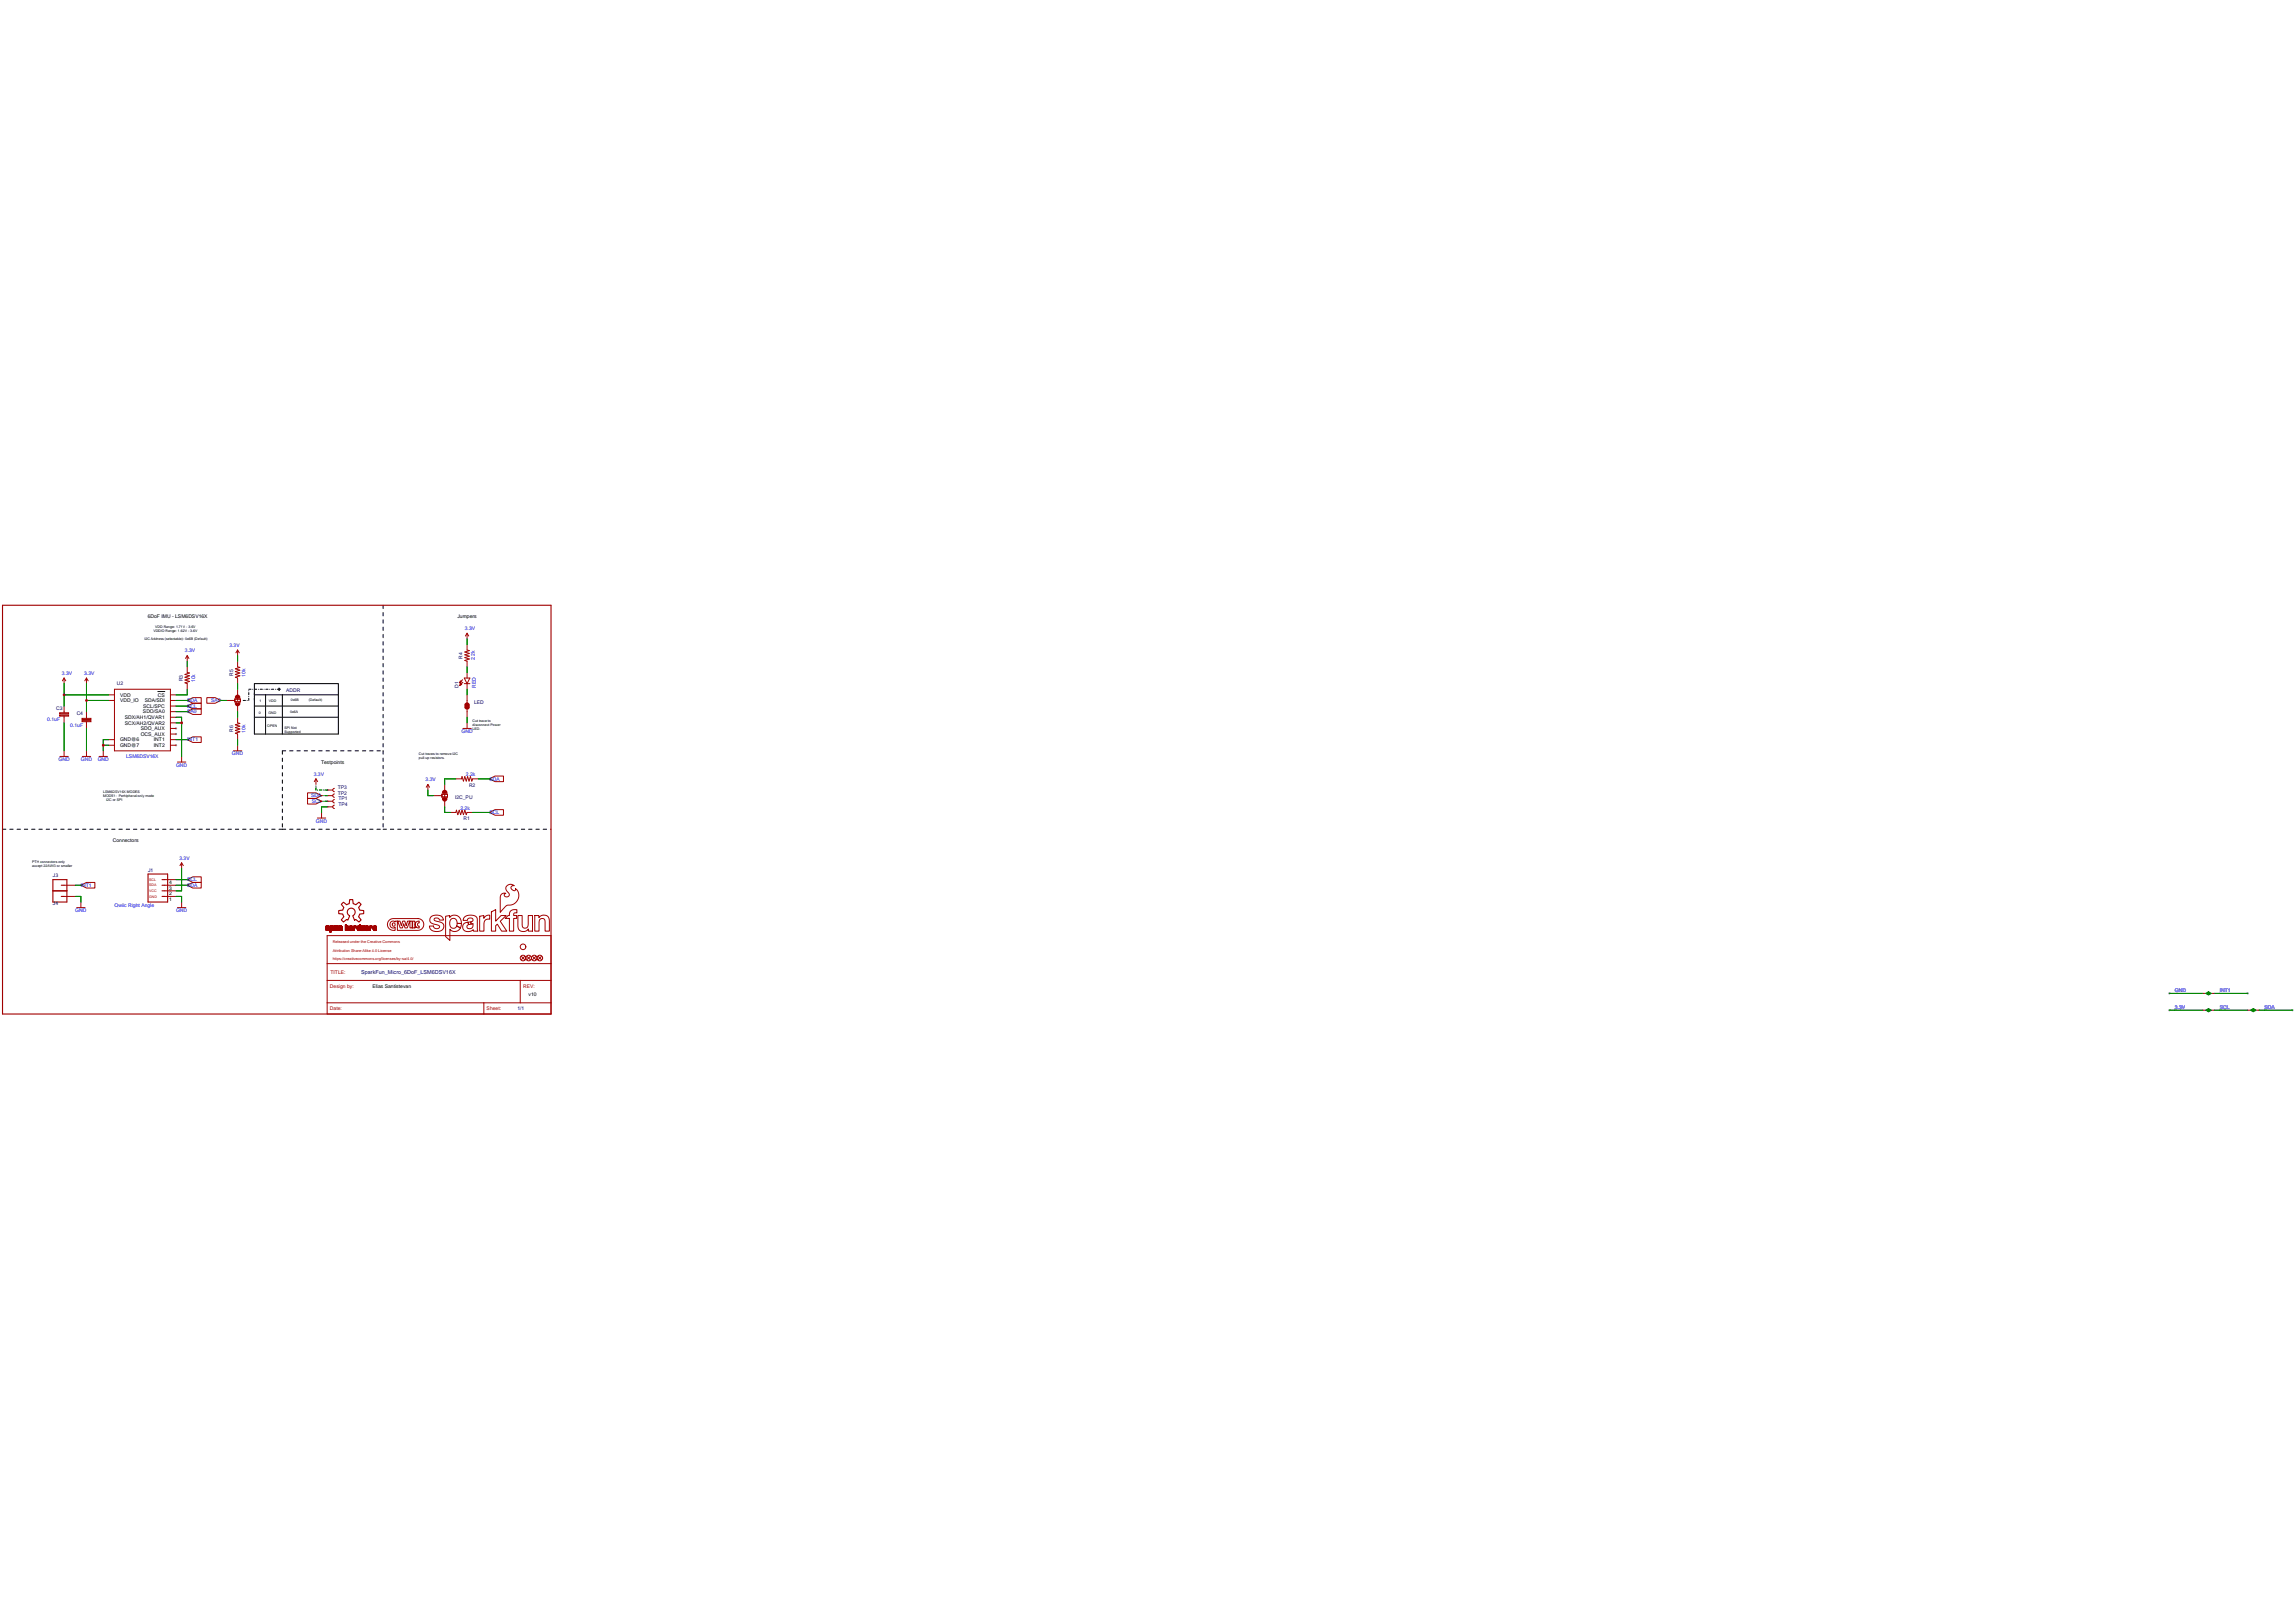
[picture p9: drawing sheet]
<svg xmlns="http://www.w3.org/2000/svg" width="297mm" height="210mm" viewBox="0 0 297 210" stroke-linecap="round" stroke-linejoin="round" font-family="sans-serif">
<defs><g id="words">
<g font-size=".7">
<text x="19.1" y="80">6DoF IMU - LSM6DSV16X</text>
<text x="59.2" y="80">Jumpers</text>
<text x="15.5" y="90.2">VDD</text>
<text x="15.5" y="90.9">VDD_IO</text>
<text x="15.5" y="96">GND@6</text>
<text x="16.2" y="93.1">SDX/AH1/QVAR1</text>
<text x="16.2" y="93.8">SCX/AH2/QVAR2</text>
<text x="18.2" y="94.5">SDO_AUX</text>
<text x="18.2" y="95.2">OCS_AUX</text>
<text x="18.5" y="92.3">SDO/SA0</text>
<text x="18.6" y="91.6">SCL/SPC</text>
<text x="18.7" y="90.9">SDA/SDI</text>
<text x="19.9" y="96">INT1</text>
<text x="20.4" y="90.2">CS</text>
<text x="15.5" y="96.7">GND@7</text>
<text x="19.9" y="96.7">INT2</text>
<text x="41.6" y="98.9">Testpoints</text>
<text x="14.6" y="109">Connectors</text>
<text x="21.9" y="116.6">1</text>
<text x="21.9" y="115.9">2</text>
<text x="21.9" y="115.2">3</text>
<text x="21.9" y="114.4">4</text>
<text x="48.2" y="127.9">Elias Santistevan</text>
<text x="68.5" y="128.9">v10</text>
</g>
<g font-size=".7" fill="#00f">
<text x="29.7" y="83.7">3.3V</text>
<text x="60.2" y="81.5">3.3V</text>
<text x="8" y="87.3">3.3V</text>
<text x="10.9" y="87.3">3.3V</text>
<text x="24" y="84.4">3.3V</text>
<text x="25.3" y="88.3" transform="rotate(-90 25.3 88.3)">10k</text>
<text x="31.8" y="87.6" transform="rotate(-90 31.8 87.6)">10k</text>
<text x="61.5" y="85.5" transform="rotate(-90 61.5 85.5)">2.2k</text>
<text x="61.6" y="89.1" transform="rotate(-90 61.6 89.1)">RED</text>
<text x="6.1" y="93.3">0.1uF</text>
<text x="9.1" y="94">0.1uF</text>
<text x="24.2" y="91.6">SCL</text>
<text x="24.2" y="90.9">SDA</text>
<text x="24.2" y="92.3">SA0</text>
<text x="24.2" y="96">INT1</text>
<text x="27.4" y="90.9">SA0</text>
<text x="31.8" y="94.8" transform="rotate(-90 31.8 94.8)">10k</text>
<text x="59.8" y="94.9">GND</text>
<text x="7.6" y="98.5">GND</text>
<text x="10.5" y="98.5">GND</text>
<text x="12.6" y="98.5">GND</text>
<text x="16.3" y="98.1">LSM6DSV16X</text>
<text x="22.8" y="99.2">GND</text>
<text x="30" y="97.8">GND</text>
<text x="40.6" y="100.4">3.3V</text>
<text x="55.1" y="101.1">3.3V</text>
<text x="60.3" y="100.5">2.2k</text>
<text x="63.4" y="101">SDA</text>
<text x="40.3" y="103.2">SDA</text>
<text x="40.4" y="103.9">SCL</text>
<text x="40.9" y="106.5">GND</text>
<text x="59.6" y="104.8">2.2k</text>
<text x="63.4" y="105.4">SCL</text>
<text x="23.2" y="111.3">3.3V</text>
<text x="9.7" y="118.1">GND</text>
<text x="10.5" y="114.8">INT1</text>
<text x="14.8" y="117.4">Qwiic Right Angle</text>
<text x="22.8" y="118.1">GND</text>
<text x="24.2" y="114.1">SCL</text>
<text x="24.2" y="114.8">SDA</text>
<text x="281.6" y="130.6">3.3V</text>
<text x="281.6" y="128.4">GND</text>
<text x="287.4" y="130.6">SCL</text>
<text x="287.4" y="128.4">INT1</text>
<text x="293.2" y="130.6">SDA</text>
</g>
<g font-size=".7" fill="#000080">
<text x="15.1" y="88.7">U2</text>
<text x="23.7" y="88.2" transform="rotate(-90 23.7 88.2)">R3</text>
<text x="30.2" y="87.5" transform="rotate(-90 30.2 87.5)">R5</text>
<text x="37.1" y="89.5">ADDR</text>
<text x="59.4" y="89.1" transform="rotate(-90 59.4 89.1)">D1</text>
<text x="59.9" y="85.3" transform="rotate(-90 59.9 85.3)">R4</text>
<text x="7.3" y="91.9">C3</text>
<text x="9.9" y="92.6">C4</text>
<text x="30.2" y="94.7" transform="rotate(-90 30.2 94.7)">R6</text>
<text x="61.4" y="91.1">LED</text>
<text x="60.7" y="101.8">R2</text>
<text x="43.7" y="102.8">TP2</text>
<text x="43.7" y="102.1">TP3</text>
<text x="43.8" y="103.6">TP1</text>
<text x="43.8" y="104.3">TP4</text>
<text x="58.9" y="103.5">I2C_PU</text>
<text x="60" y="106.2">R1</text>
<text x="6.8" y="113.6">J3</text>
<text x="19.2" y="112.9">J1</text>
<text x="6.8" y="117.2">J4</text>
<text x="46.8" y="126">SparkFun_Micro_6DoF_LSM6DSV16X</text>
<text x="67" y="130.7">1/1</text>
</g>
<g font-size=".7" fill="#a00000">
<text x="42.7" y="130.7">Date:</text>
<text x="42.7" y="127.8">Design by:</text>
<text x="42.8" y="126">TITLE:</text>
<text x="63" y="130.7">Sheet:</text>
<text x="67.7" y="127.8">REV:</text>
</g>
<g font-size=".5">
<text x="18.7" y="82.8">I2C Address (selectable): 0x6B (Default)</text>
<text x="19.9" y="81.8">VDDIO Range: 1.62V - 3.6V</text>
<text x="20.1" y="81.3">VDD Range: 1.71V - 3.6V</text>
<text x="33.5" y="92.4">0</text>
<text x="33.6" y="90.9">1</text>
<text x="34.6" y="94.1">OPEN</text>
<text x="34.8" y="92.4">GND</text>
<text x="34.8" y="90.9">VDD</text>
<text x="36.9" y="94.4">SPI Not</text>
<text x="36.9" y="94.9">Supported</text>
<text x="37.6" y="92.2">0x6A</text>
<text x="37.7" y="90.8">0x6B</text>
<text x="40" y="90.8">(Default)</text>
<text x="61.2" y="93.5">Cut trace to</text>
<text x="61.2" y="94">disconnect Power</text>
<text x="61.2" y="94.5">LED.</text>
<text x="54.2" y="97.7">Cut traces to remove I2C</text>
<text x="54.2" y="98.2">pull-up resistors.</text>
<text x="13.4" y="102.7">LSM6DSV16X MODES</text>
<text x="13.4" y="103.2">MODE1: Perhipheral-only mode</text>
<text x="13.8" y="103.7">I2C or SPI</text>
<text x="4.2" y="111.7">PTH connectors only</text>
<text x="4.2" y="112.2">accept 22AWG or smaller</text>
</g>
<g font-size=".5" fill="#a00000">
<text x="19.3" y="114.7">SDA</text>
<text x="19.3" y="115.5">VCC</text>
<text x="19.3" y="116.2">GND</text>
<text x="19.3" y="114">SCL</text>
<text x="43.1" y="122.1">Released under the Creative Commons</text>
<text x="43.1" y="123.2">Attribution Share-Alike 4.0 License</text>
<text x="43.1" y="124.3">https://creativecommons.org/licenses/by-sa/4.0/</text>
</g>
</g></defs>
<g fill="#999">
<circle cx="22.8" cy="94.3" r=".15"/>
<circle cx="22.8" cy="95" r=".15"/>
<circle cx="22.8" cy="96.5" r=".15"/>
<circle cx="280.9" cy="130.8" r=".14"/>
<circle cx="296.9" cy="130.8" r=".14"/>
<circle cx="280.9" cy="128.6" r=".14"/>
<circle cx="291.1" cy="128.6" r=".14"/>
</g>
<path d="M49.6 78.3v18.9M36.6 97.2h13M36.6 97.2v10.1M49.6 97.2v10.1M.3 107.3h36.3M36.6 107.3h13M49.6 107.3h21.8" fill="none" stroke="#000" stroke-width=".13" stroke-dasharray=".4 .5"/>
<path d="M20.4 89.5h.9M32.9 88.5h10.9v6.5h-10.9zM32.9 89.9h10.9M32.9 91.4h10.9M32.9 92.8h10.9M34.4 89.9v5.1M36.6 89.9v5.1" fill="none" stroke="#000" stroke-width=".13"/>
<path d="M31.5 90.7h.7M32.2 90.7v-1.5M32.2 89.2h4.1M32.9 90.7v-.8M32.9 89.9v-.7M36.1 89.1v.3M36.1 89.4l.2-.2M36.3 89.2l-.2-.1" fill="none" stroke="#000" stroke-width=".13" stroke-dasharray=".3 .2 0 .2"/>
<path d="M.3 78.3h71.1v52.9h-71.1zM6.8 113.9h1.9v2.9h-1.9zM6.8 115.3h1.9M7.9 114.6h.4M7.9 116h.4M19.2 113.1h2.5v3.7h-2.5zM21 114.6h.3M21 115.3h.3M21 116h.3M21 113.9h.3M44.5 116.8l.4 .3 .3-.1 .1-.6h.4v.6l.4 .1 .4-.3 .3 .3-.4 .4 .2 .3 .5 .1v.4h-.5l-.2 .4 .4 .4-.3 .2-.4-.3-.2 .1-.2-.6a.51 .51 0 0 0 .2-.8 .51 .51 0 0 0-.8 0 .51 .51 0 0 0 .2 .8l-.3 .6-.1-.1-.4 .3-.3-.2 .3-.4-.1-.4h-.5v-.4l.5-.1 .1-.3-.3-.4z" fill="none" stroke="#a10000" stroke-width=".14"/>
<g fill="none" stroke="#a10000" stroke-width=".13">
<path d="M7.7 92.5h1.2v.2h-1.2zM7.7 92.3h1.2v.1h-1.2zM7.8 97.9h1M8.3 87.8v.7M8.3 91.4v.9M8.3 92.7v.9M8.3 97.2v.7M8.3 87.8l.2 .3M8.3 87.8l-.2 .3M10.6 93.3h1.2v.1h-1.2zM10.6 93h1.2v.1h-1.2zM10.7 97.9h1"/>
<path d="M11.2 87.8l.2 .3M11.2 87.8l-.2 .3M11.2 87.8v.7M11.2 92.1v.9M11.2 93.4v.9M11.2 97.2v.7M12.8 97.9h1.1M13.4 97.2v.7M14.1 90.7h.7M14.1 89.9h.7M14.1 95.7h.7M14.1 96.5h.7"/>
<path d="M14.8 89.2h7.3v8h-7.3zM22.1 90.7h.7M22.1 94.3h.7M22.1 89.9h.7M22.1 95.7h.7M22.1 96.5h.7M22.1 91.4h.7M22.1 92.1h.7M22.1 92.8h.7M22.1 93.6h.7M22.1 95h.7M23 98.6h1.1"/>
<path d="M23.5 97.9v.7M24.2 91.4l.8-.4h1.1v.7h-1.1zM24.2 91.4h.1M24.2 90.7l.8-.4h1.1v.7h-1.1zM24.2 90.7h.1M24.2 92.1l.8-.4h1.1v.8h-1.1zM24.2 92.1h.1M24.2 95.7l.8-.3h1.1v.7h-1.1zM24.2 95.7h.1M24.2 86.3v.7l.3 .1-.5 .2 .5 .2-.5 .2 .5 .1-.5 .2 .5 .2-.5 .2 .2 .1v.7M24.2 84.9v.7M24.2 84.9l.3 .3"/>
<path d="M24.2 84.9l-.2 .3M26.8 90.3h1.1l.7 .4-.7 .3h-1.1zM28.6 90.7h.1M29.3 90.7h1.1M30.2 97.2h1.1M30.4 90.5h.7v.3h-.7zM30.8 84.1v.8M30.8 85.6v.7l.3 .1-.6 .2 .6 .1-.6 .2 .6 .2-.6 .2 .6 .2-.6 .2 .3 .1v.7M30.8 89.2v1.5M30.8 91.4v.7M30.8 92.8v.8h.3l-.6 .2 .6 .2-.6 .2 .6 .2-.6 .1 .6 .2-.6 .2 .3 .1v.7M30.8 96.5v.7"/>
<path d="M30.8 84.1l-.3 .4M30.8 84.1l.2 .4M59.6 88.1l.2 .2-.3 .1zM59.6 88.4l.2 .2-.3 .1zM59.9 88l-.4 .4M59.9 88.3l-.4 .4M59.9 94.3h1.1M60.1 87.8h.7l-.3 .7zM60.1 88.5h.7M60.5 82v.7M60.5 83.4v.7l.3 .1-.6 .2 .6 .2-.6 .2 .6 .1-.6 .2 .6 .2-.6 .2 .3 .1v.7M60.5 87v.8"/>
<path d="M60.5 88.5v.7M60.5 89.9v1M60.5 91.1v.5M60.5 91.9v.9M60.5 93.6v.7M60.5 82l.2 .3M60.5 82l-.2 .3M8.3 116h1.4M8.3 114.6h1.4M9.9 117.5h1.1M10.5 114.6l.7-.4h1.1v.7h-1.1zM10.5 114.6h.1"/>
<path d="M10.5 116.8v.7M21.3 116h1.5M21.3 115.3h1.5M21.3 114.6h1.5M21.3 113.9h1.5M23 117.5h1.1M23.5 111.7v.7M23.5 116.8v.7M23.5 111.7l.2 .3M23.5 111.7l-.2 .3M24.2 113.9l.8-.4h1.1v.7h-1.1zM24.2 113.9h.1"/>
<path d="M24.2 114.6l.8-.4h1.1v.7h-1.1zM24.2 114.6h.1M39.8 103.3h1.1l.7 .4-.7 .4h-1.1zM39.8 102.6h1.1l.7 .4-.7 .3h-1.1zM40.9 100.8l.2 .4M40.9 100.8l-.2 .4M40.9 100.8v.7M41.1 105.9h1.1M41.6 103.7h.1M41.6 103h.1M41.6 105.2v.7M42.2 120h.1z"/>
<path d="M42.2 120h.2zM42.2 119.9l.2 .1zM42.2 119.9h.2zM42.2 119.9h.4zM42.3 119.9h.3zM42.3 119.9h.2zM42.3 119.8l.2 .1zM42.3 119.8h.2zM42.4 119.8h.1zM42.4 103.7h.1M42.4 103h.1M42.4 102.3h.1"/>
<path d="M42.4 104.4h.1M42.4 103h.7M42.4 103.7h.7M42.4 102.3h.7M42.4 104.4h.7M42.4 119.8h.1M42.4 119.9h.2zM42.5 119.9h.1zM42.5 119.9l.1 .1zM42.5 120h.1zM42.8 120h.1zM42.8 119.9l.1 .1z"/>
<path d="M42.8 119.9h.1zM42.8 119.9h.4zM42.8 119.9h.3zM42.9 119.8l.2 .1zM42.9 119.8h.2zM42.9 119.8h.1zM42.9 119.8h.1M43 119.9h.2zM43 119.9l.2 .1zM43 120h.2zM43.1 120h.1zM43.3 120h.1z"/>
<path d="M43.3 103.5l-.2 .2 .2 .2M43.3 102.8l-.2 .2 .2 .2M43.3 102l-.2 .3 .2 .2M43.3 104.2l-.2 .2 .2 .2M43.3 119.9l.2 .1zM43.3 119.9h.2zM43.3 119.9h.4zM43.4 119.9h.3zM43.4 119.9h.2zM43.4 119.8l.2 .1zM43.4 119.8h.2zM43.5 119.8h.1z"/>
<path d="M43.5 119.8h.1M43.5 119.9h.2zM43.6 119.9h.1zM43.6 119.9l.1 .1zM43.6 120h.1zM43.8 120h.2zM43.9 120h.1zM43.9 119.9l.1 .1zM43.9 119.9h.1zM43.9 119.9h.3zM43.9 119.8l.3 .1zM44 119.8h.2z"/>
<path d="M44 119.8h.1zM44 119.8h.1M44.1 119.9h.1zM44.1 119.9l.1 .1zM44.1 120h.1zM44.1 120h.2zM44.2 120h.1zM44.7 119.7h.1zM44.7 120h.1zM44.7 120h.2zM44.7 119.9l.2 .1zM44.7 119.9h.2z"/>
<path d="M44.7 119.9h.4zM44.7 119.9h.3zM44.7 119.9h.1zM44.7 119.8l.1 .1zM44.7 119.8h.1zM44.7 119.7l.1 .1zM44.8 119.7h.1M44.8 119.9h.2zM44.9 119.9h.1zM44.9 119.9h.1M44.9 119.9h.2zM45 119.9h.1z"/>
<path d="M45 119.9l.1 .1zM45 120h.1zM45.3 120h.1M45.3 120h.1zM45.3 119.9l.1 .1zM45.3 119.9h.1zM45.3 119.9h.3zM45.3 119.9h.2zM45.4 119.9h.1zM45.4 119.9h.1M45.5 119.9h.1zM45.5 119.9l.1 .1z"/>
<path d="M45.5 120h.1zM45.8 120h.1zM45.8 119.9l.1 .1zM45.8 119.9h.1zM45.8 119.9h.2zM45.8 119.9h.3zM45.9 119.9h.2zM45.9 119.9h.1zM45.9 119.9h.1M46 119.9h.1zM46 119.9l.1 .1zM46 120h.1z"/>
<path d="M46.1 120h.1zM46.1 120h.1M46.3 120h.1zM46.3 119.9l.1 .1zM46.3 119.9h.2zM46.3 119.9h.4zM46.4 119.9h.3zM46.4 119.9h.2zM46.4 119.9h.1zM46.5 119.9h.1M46.5 119.9h.2zM46.5 119.9l.2 .1z"/>
<path d="M46.5 120h.2zM46.6 120h.1zM46.6 119.9h.1zM46.6 119.8l.1 .1zM46.6 119.8h.1zM46.6 119.7l.1 .1zM46.6 119.7h.1zM46.6 119.7h.1M46.7 119.7h.1M46.8 120h.1M46.8 119.9v.1zM46.8 119.9h.1"/>
<path d="M47 120h.1M47 119.9v.1zM47 119.9h.1M47.2 120h.1M47.2 119.9v.1zM47.2 119.9h.1M47.3 120h.1zM47.3 120h.2zM47.4 119.9l.1 .1zM47.4 119.9h.1zM47.4 119.9h.3zM47.4 119.9h.2z"/>
<path d="M47.5 119.9h.1zM47.5 119.9h.1M47.5 119.9h.2zM47.6 119.9l.1 .1zM47.6 120h.1zM47.8 120h.1zM47.8 120h.2zM47.9 120h.1zM47.9 119.9l.1 .1zM47.9 119.9h.1zM47.9 119.9h.3zM47.9 119.9h.2z"/>
<path d="M48 119.9h.1zM48 119.9h.1M48 119.9h.2zM48.1 119.9h.1zM48.1 119.9l.1 .1zM48.1 120h.1zM48.4 120h.1M48.4 120h.1zM48.4 119.9l.1 .1zM48.4 119.9h.1zM48.4 119.9h.3zM48.4 119.9h.2z"/>
<path d="M48.5 119.9h.1zM48.5 119.9h.1M48.6 119.9h.1zM48.6 119.9l.1 .1zM48.6 120h.1zM50.4 119.1l.5-.2h3.2a.76 .76 0 0 1 .8 .8 .76 .76 0 0 1-.8 .7h-2.6v-1.2l.3 .9h.3l.2-.5 .1 .5h.3l.4-.9v.9h.6l.2-.1 .4 .1v-.2a.21 .21 0 0 1-.2-.2 .21 .21 0 0 1 .2-.2l-.1-.3a.45 .45 0 0 0-.4 .3 .45 .45 0 0 0 .1 .5l-.2 .1v-.9h-.3v.9v-.9h-.6l-.2 .6-.2-.6h-.3l-.1 .6-.2-.6h-.6v.1h-.1a.43 .43 0 0 0-.6 .4 .43 .43 0 0 0 .6 .3l.1 .4h-.3a.76 .76 0 0 1-.7-.5 .76 .76 0 0 1 .2-.8zM55.4 101.5l.2 .4M55.4 101.5l-.2 .4M55.4 101.5v.8M55.8 118.7a1.08 1.08 0 0 1 1.6 .2v.2h-.2a.33 .33 0 0 1-.4-.2l-.3-.1a.22 .22 0 0 0-.3 .2 .22 .22 0 0 0 .3 .2l.2 .1a.65 .65 0 0 1 .8 .6 .65 .65 0 0 1-.8 .7 .88 .88 0 0 1-1.1-.7h.2a.33 .33 0 0 1 .5 .2l.3 .1a.26 .26 0 0 0 .3-.3 .26 .26 0 0 0-.3-.2h-.2a.64 .64 0 0 1-.7-.9zM56.1 103h1.1M57.2 102.8h.7v.4h-.7z"/>
<path d="M57.6 101.5v.8M57.6 102.5v1.1M57.6 103.7v.7M57.7 118.6h.2a.18 .18 0 0 1 .2-.1 .18 .18 0 0 1 .1 .1v.2a.84 .84 0 0 1 1-.3 .84 .84 0 0 1 .5 .8l.1 .2h-.6a.5 .5 0 0 0-.5-.6 .5 .5 0 0 0-.5 .6 .49 .49 0 0 0 .3 .6 .49 .49 0 0 0 .6-.2l.5 .2a.8 .8 0 0 1-1.3 .2v1.4l-.2-.1a.89 .89 0 0 1-.4-1zM58.3 105.2h.7l.1-.3 .2 .5 .2-.5 .1 .5 .2-.5 .2 .5 .2-.5 .2 .5 .1-.2h.7M59 100.8h.8v-.3l.2 .6 .2-.6 .2 .6 .2-.6 .1 .6 .2-.6 .2 .6 .1-.3h.7M59.2 119.5h.6l-.2 .6-.5-.2zM60.2 118.7a1.18 1.18 0 0 1 1.6 .2v1.3a.18 .18 0 0 1 .1 .3 .18 .18 0 0 1-.3 0 .18 .18 0 0 1-.3 0 .18 .18 0 0 1 0-.2l-.3 .2a.64 .64 0 0 1-1-.3 .64 .64 0 0 1 .6-.8l.1 .3a.3 .3 0 0 0-.2 .4 .3 .3 0 0 0 .4 .1 .66 .66 0 0 0 .4-.7l-.3 .1v-.3a.28 .28 0 0 0 .2-.4 .28 .28 0 0 0-.5-.1v.1a.5 .5 0 0 1-.7 .2zM60.6 119.4l.4-.1v.3l-.3 .1zM62.1 118.6h.2a.18 .18 0 0 1 .2-.1 .18 .18 0 0 1 .1 .2v.2a.67 .67 0 0 1 .8-.4v.5a.62 .62 0 0 0-.6 .2 .62 .62 0 0 0-.1 .6v.4a.27 .27 0 0 1-.1 .3 .27 .27 0 0 1-.3 0h-.2zM63.4 105.2l.7-.4h1.1v.7h-1.1zM63.4 105.2h.1"/>
<path d="M63.4 100.8l.7-.4h1.1v.8h-1.1zM63.4 100.8h.1M63.6 118l.6-.3v1.5l.7-.7h.6l-.7 .7 .8 1.3h-.6l-.6-.9-.2 .2v.7h-.6zM65.6 114.7a.7 .7 0 0 1 1-.1 .32 .32 0 0 0-.4 .3 .32 .32 0 0 0 .3 .4 .18 .18 0 0 0 .2 0 .18 .18 0 0 0 0-.3 1.24 1.24 0 0 1 .3 1.5 1.24 1.24 0 0 1-1.3 .7l-.9 .9v-1.2a1.47 1.47 0 0 1 .2-1.2l.5-.1a.25 .25 0 0 0-.2 .4 .25 .25 0 0 0 .4 .1 .35 .35 0 0 0 .3-.3 .35 .35 0 0 0-.3-.4l-.2-.4zM66.1 117.9l.5-.2h.3v.1a.24 .24 0 0 1 0 .3 .24 .24 0 0 1-.3 .1 .21 .21 0 0 0-.1 .3 .21 .21 0 0 0 .3 0 .23 .23 0 0 1 .1 .3 .23 .23 0 0 1-.3 .1l-.1 1.6h-.5v-1.6h-.6l.4-.4a.12 .12 0 0 0 .2 0 .12 .12 0 0 0 0-.2zM67.1 118.5h.5v.9a.63 .63 0 0 0 .3 .7 .49 .49 0 0 0 .5-.2 .49 .49 0 0 0 0-.5v-.9h.6l-.1 2h-.3a.18 .18 0 0 1-.2-.1 .18 .18 0 0 1 0-.2 .76 .76 0 0 1-.9 .3 .76 .76 0 0 1-.4-.9zM69.3 118.5h.3a.18 .18 0 0 1 .2 .1 .18 .18 0 0 1 0 .2 .76 .76 0 0 1 .9-.3 .76 .76 0 0 1 .4 .9v1.1h-.5v-.8a.64 .64 0 0 0-.3-.8 .49 .49 0 0 0-.5 .7v.9h-.6zM42.2 120.2h.1zM42.2 120.1l.1 .1zM42.2 120.1h.1zM42.2 120l.1 .1zM42.2 120.3h.1z"/>
<path d="M42.2 120.2l.1 .1zM42.2 120.3h.2zM42.2 120.3h.4zM42.3 120.3l.3 .1zM42.3 120.4h.3zM42.3 120.4h.2zM42.4 120.4h.1zM42.4 121.1h29v10.1h-29zM42.4 126.9h29M42.4 129.8h29M42.4 124.7h29M42.4 120.4h.1"/>
<path d="M42.4 120.3h.2zM42.5 120.3h.1zM42.5 120.2l.1 .1zM42.5 120.2h.1zM42.5 120.1l.1 .1zM42.5 120.1h.1zM42.5 120l.1 .1zM42.8 120.6h.1M42.8 120.6h.1zM42.8 120.5l.1 .1zM42.8 120.5h.1zM42.8 120.4l.1 .1z"/>
<path d="M42.8 120.4h.1zM42.8 120.4h.3zM42.8 120.3l.3 .1zM42.8 120.3h.3zM42.8 120.3h.4zM42.8 120.3h.1zM42.8 120.2l.1 .1zM42.8 120.2h.1zM42.8 120.1l.1 .1zM42.8 120.1h.1zM42.8 120l.1 .1zM42.9 120.4h.1z"/>
<path d="M42.9 120.4h.1M43 120.3h.2zM43.1 120.3h.1zM43.1 120.2l.1 .1zM43.1 120.2h.1zM43.1 120.1l.1 .1zM43.1 120.1h.1zM43.1 120l.1 .1zM43.3 120.3h.1zM43.3 120.2l.1 .1zM43.3 120.2h.1zM43.3 120.2h.2z"/>
<path d="M43.3 120.2h.3zM43.3 120.1l.3 .1zM43.3 120.1h.3zM43.3 120.1h.4zM43.3 120.1h.1zM43.3 120l.1 .1zM43.3 120.3h.2zM43.3 120.3h.4zM43.3 120.4h.4zM43.3 120.3l.4 .1zM43.4 120.4h.3zM43.4 120.4h.2z"/>
<path d="M43.4 120.1h.3zM43.5 120.4h.1zM43.5 120.1h.2zM43.5 120.4h.1M43.5 120.3h.2zM43.5 120l.2 .1zM43.5 120h.2zM43.6 120.3h.1zM43.6 120.2l.1 .1zM43.6 120.2h.1zM43.7 120.2h.1M43.8 120.4h.1z"/>
<path d="M43.8 120.4h.2zM43.8 120.3l.2 .1zM43.8 120.3h.2zM43.8 120.2l.2 .1zM43.8 120.2h.2zM43.8 120.1l.2 .1zM43.8 120.1h.2zM43.8 120l.2 .1zM43.8 120.4h.1M43.9 120.4h.1M44.2 120.4h.1M44.2 120.4h.1z"/>
<path d="M44.2 120.3l.1 .1zM44.2 120.3h.1zM44.2 120.2l.1 .1zM44.2 120.2h.1zM44.2 120.1l.1 .1zM44.2 120.1h.1zM44.2 120l.1 .1zM44.7 120.4h.1M44.7 120.4h.1zM44.7 120.3l.1 .1zM44.7 120.3h.1zM44.7 120.2l.1 .1z"/>
<path d="M44.7 120.2h.1zM44.7 120.1l.1 .1zM44.7 120.1h.1zM44.7 120l.1 .1zM45 120.1h.1zM45 120l.1 .1zM45 120.4h.1M45 120.4h.1zM45 120.3l.1 .1zM45 120.3h.1zM45 120.2l.1 .1zM45 120.2h.1z"/>
<path d="M45 120.1l.1 .1zM45.1 120.4h.1M45.3 120.3h.1M45.3 120.1h.1M45.3 120v.1zM45.3 120.3h.1zM45.3 120.2l.1 .1zM45.3 120.2h.1zM45.3 120.3l.1 .1zM45.3 120.4h.2zM45.3 120.4h.1zM45.3 120.2h.2z"/>
<path d="M45.3 120.2h.3zM45.3 120.1l.3 .1zM45.4 120.1h.2zM45.4 120.4h.1zM45.4 120.4h.1M45.4 120.3h.1M45.5 120.1h.1zM45.5 120.3h.1M45.5 120.2h.1zM45.6 120.2h.1M45.6 120.1h.1M45.6 120h.1"/>
<path d="M45.6 120.4h.1M45.6 120.3v.1zM45.6 120.3h.1M45.6 120.2v.1zM45.6 120v.1zM45.8 120.4h.1M45.8 120.4h.1zM45.8 120.3l.1 .1zM45.8 120.3h.1zM45.8 120.2l.1 .1zM45.8 120.2h.1zM45.8 120.1l.1 .1z"/>
<path d="M45.8 120.1h.1zM45.8 120l.1 .1zM46.1 120.1h.1M46.1 120.1h.1zM46.1 120l.1 .1zM46.3 120.2h.1zM46.3 120.1l.1 .1zM46.3 120.1h.1zM46.3 120.3h.1zM46.3 120.2l.1 .1zM46.3 120l.1 .1zM46.3 120.3l.2 .1z"/>
<path d="M46.3 120.4h.3zM46.3 120.4h.2zM46.4 120.4h.2zM46.4 120.4h.1zM46.5 120.4h.1M46.5 120.4h.1zM46.5 120.3l.1 .1zM46.5 120.3h.2zM46.6 120.3h.1zM46.6 120.2h.1zM46.6 120.1h.1zM46.6 120.2l.1 .1z"/>
<path d="M46.6 120.1l.1 .1zM46.6 120l.1 .1zM46.8 120.3h.1M46.8 120.2v.1zM46.8 120.2h.1M46.8 120.1v.1zM46.8 120.1h.1M46.8 120v.1zM46.8 120.3h.1zM46.8 120.4h.4zM46.8 120.3l.1 .1zM46.8 120.4h.2z"/>
<path d="M46.8 120.4h.1zM46.9 120.4h.1M46.9 120.3l.2 .1zM46.9 120.3h.2zM46.9 120.3h.1zM47 120.3h.1M47 120.2h.1M47 120.2v.1zM47 120.1v.1zM47 120.1h.1M47 120v.1zM47 120.4h.2z"/>
<path d="M47 120.4h.1zM47.1 120.4h.1M47.1 120.3l.1 .1zM47.1 120.3h.1zM47.2 120.3h.1M47.2 120.2v.1zM47.2 120.2h.1M47.2 120.1v.1zM47.2 120.1h.1M47.2 120v.1zM47.3 120.3h.1zM47.3 120.2l.1 .1z"/>
<path d="M47.3 120.2h.1zM47.3 120.1h.1M47.3 120.1h.1zM47.3 120l.1 .1zM47.3 120.3h.2zM47.3 120.2h.2zM47.3 120.4h.3zM47.3 120.3l.2 .1zM47.4 120.4h.2zM47.4 120.2h.1zM47.4 120.2h.2zM47.4 120.1l.3 .1z"/>
<path d="M47.4 120.1h.3zM47.5 120.1h.2zM47.5 120.4h.1M47.5 120.3h.1M47.6 120.1h.1zM47.6 120.2h.1zM47.6 120l.1 .1zM47.6 120.4h.1M47.6 120.4h.1zM47.6 120.3l.1 .1zM47.6 120.3h.1zM47.6 120.2l.1 .1z"/>
<path d="M47.8 120.4h.1M47.8 120.4h.1zM47.8 120.3l.1 .1zM47.8 120.3h.1zM47.8 120.2l.1 .1zM47.8 120.2h.1zM47.8 120.1l.1 .1zM47.8 120.1h.1zM47.8 120l.1 .1zM48.1 120.1h.1M48.1 120.1h.1zM48.1 120l.1 .1z"/>
<path d="M48.4 120.3h.1M48.4 120.2v.1zM48.4 120.2h.1M48.4 120.2h.1zM48.4 120.2h.2zM48.4 120.1l.2 .1zM48.4 120.1h.2zM48.4 120.1h.3zM48.4 120.1h.1zM48.4 120.1h.1M48.4 120v.1zM48.4 120.3h.1z"/>
<path d="M48.4 120.3l.1 .1zM48.4 120.4h.1zM48.4 120.4h.3zM48.5 120.4h.1zM48.5 120.1h.2zM48.5 120.4h.1M48.6 120.1h.1zM48.6 120.4h.1M48.6 120.4h.1zM48.6 120.3l.1 .1zM48.6 120.3h.1zM48.7 120.3h.1"/>
<path d="M48.7 120.1h.1M48.7 120h.1M48.7 120v.1zM48.7 120.2v.1zM48.7 120.2h.1M62.7 129.8v1.4M67.4 126.9v2.9M67.5 123.8l.4 .4M67.9 123.8l-.4 .4M68.2 123.8l.5 .4M68.7 123.8l-.5 .4M69 123.8l.4 .4"/>
<path d="M69.4 123.8l-.4 .4M69.7 123.8l.4 .4M70.1 123.8l-.4 .4M285.3 130.8h.3M285.3 128.6h.3M286.3 130.8h.4M286.3 128.6h.4M291.1 130.8h.3M292.1 130.8h.4"/>
<circle cx="51" cy="119.7" r=".21"/>
<circle cx="67.7" cy="124" r=".36"/>
<circle cx="67.7" cy="122.5" r=".36"/>
<circle cx="68.5" cy="124" r=".36"/>
<circle cx="69.2" cy="124" r=".36"/>
<circle cx="69.9" cy="124" r=".36"/>
</g>
<path d="M30.6 90.3l.2-.2 .1 .2M30.6 91.1l.2 .1 .1-.1M60.3 91.3l.2-.2 .2 .2M60.3 91.5l.2 .2 .2-.2M57.4 102.6l.2-.2 .2 .2M57.4 103.4l.2 .2 .2-.2" fill="none" stroke="#a10000" stroke-width=".36"/>
<g fill="none" stroke="#008700" stroke-width=".13">
<path d="M8.3 88.5v2.9M8.3 93.6v3.6M8.3 89.9h5.8M11.2 88.5v3.6M11.2 94.3v2.9M11.2 90.7h2.9M13.4 96.5h.7M14.1 95.7h-.7v1.5M22.8 95.7h1.4M22.8 92.8h.7v5.1M22.8 93.6h.7M22.8 91.4h1.4"/>
<path d="M22.8 90.7h1.4M22.8 92.1h1.4M24.2 85.6v.7M24.2 89.2v.7h-1.4M28.6 90.7h.7M30.8 84.9v.7M30.8 88.5v.7M30.8 92.1v.7M30.8 95.7v.8M60.5 82.7v.7M60.5 86.3v.7M60.5 89.2v.7"/>
<path d="M60.5 92.8v.8M9.7 116h.8v.8M9.7 114.6h.8M22.8 116h.7v.8M22.8 113.9h1.4M22.8 114.6h1.4M23.5 112.4v2.9h-.7M42.4 104.4h-.8v.8M55.4 102.3v.7h.7M57.6 104.4v.8h.7M59 100.8h-1.4v.7M61.2 105.2h2.2"/>
<path d="M61.9 100.8h1.5M280.9 130.8h4.4M280.9 128.6h4.4M286.7 130.8h4.4M286.7 128.6h4.4M292.5 130.8h4.4"/>
</g>
<path d="M40.9 102.3v-.8M41.6 102.3h-.7M42.4 103.7h-.8M42.4 103h-.8M42.4 102.3h-.8" fill="none" stroke="#008700" stroke-width=".13" stroke-dasharray=".3 .2 0 .2"/>
<g fill="#008000" stroke="#008000" stroke-width=".13">
<path d="M285.6 130.8l.4-.3 .3 .3-.3 .2z"/>
<path d="M291.4 130.8l.4-.3 .3 .3-.3 .2z"/>
<path d="M285.6 128.6l.4-.2 .3 .2-.3 .2z"/>
</g>
<g fill="#c00">
<circle cx="13.4" cy="96.5" r=".18"/>
<circle cx="23.5" cy="93.6" r=".18"/>
<circle cx="8.3" cy="89.9" r=".18"/>
<circle cx="11.2" cy="90.7" r=".18"/>
</g>
<use href="#words"/>
</svg>
